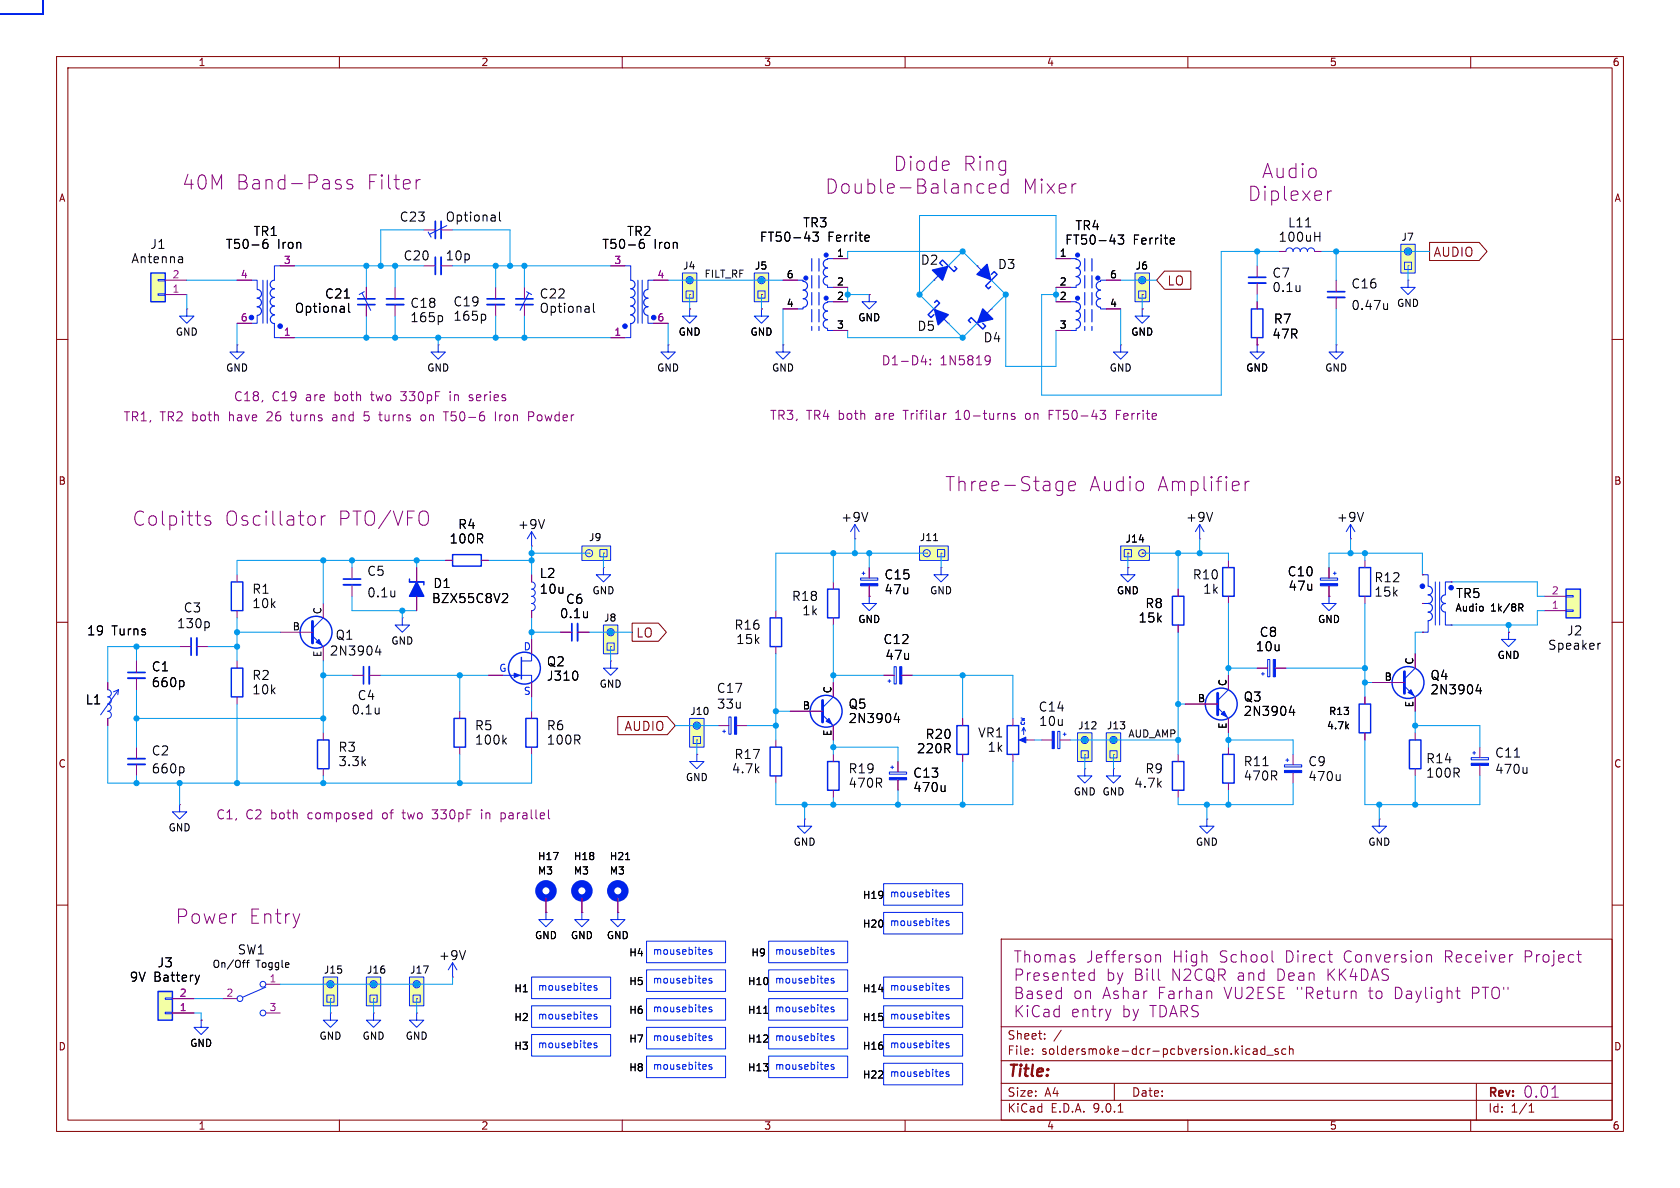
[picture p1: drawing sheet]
<svg xmlns="http://www.w3.org/2000/svg" width="297mm" height="210mm" viewBox="0 0 297 210" stroke-linecap="round" stroke-linejoin="round" font-family="sans-serif">
<defs><g id="words">
<g font-size="3.5" fill="#840084">
<text x="32.2" y="33.7">40M</text>
<text x="41.7" y="33.7">Band-Pass</text>
<text x="64.7" y="33.7">Filter</text>
<text x="145.8" y="34.5">Double-Balanced</text>
<text x="157.9" y="30.5">Diode</text>
<text x="170.2" y="30.5">Ring</text>
<text x="180.7" y="34.5">Mixer</text>
<text x="220.6" y="35.8">Diplexer</text>
<text x="223.1" y="31.7">Audio</text>
<text x="167.1" y="87.1">Three-Stage</text>
<text x="192.5" y="87.1">Audio</text>
<text x="204.5" y="87.1">Amplifier</text>
<text x="23.4" y="93.2">Colpitts</text>
<text x="39.6" y="93.2">Oscillator</text>
<text x="59.6" y="93.2">PTO/VFO</text>
<text x="31" y="163.5">Power</text>
<text x="43.9" y="163.5">Entry</text>
</g>
<g font-size="2.8" fill="#840084">
<text x="179.1" y="170.4">Thomas</text>
<text x="179.1" y="173.6">Presented</text>
<text x="191.9" y="170.4">Jefferson</text>
<text x="195.4" y="173.6">by</text>
<text x="200.3" y="173.6">Bill</text>
<text x="207" y="173.6">N2CQR and</text>
<text x="207.2" y="170.4">High</text>
<text x="215.4" y="170.4">School</text>
<text x="225.6" y="173.6">Dean</text>
<text x="227.1" y="170.4">Direct</text>
<text x="234.6" y="173.6">KK4DAS</text>
<text x="237.5" y="170.4">Conversion</text>
<text x="255.3" y="170.4">Receiver</text>
<text x="269.5" y="170.4">Project</text>
<text x="179.1" y="176.8">Based</text>
<text x="189.6" y="176.8">on</text>
<text x="194.8" y="176.8">Ashar</text>
<text x="204.6" y="176.8">Farhan</text>
<text x="216.3" y="176.8">VU2ESE &quot;Return</text>
<text x="242" y="176.8">to</text>
<text x="246.5" y="176.8">Daylight</text>
<text x="260.2" y="176.8">PTO&quot;</text>
<text x="179.1" y="180.1">KiCad</text>
<text x="189.2" y="180.1">entry</text>
<text x="198.2" y="180.1">by</text>
<text x="203.1" y="180.1">TDARS</text>
<text x="269.2" y="194.3">0.01</text>
</g>
<text font-size="2.8" fill="#840000" x="178" y="190.9">Title:</text>
<g font-size="2.2">
<text x="44.7" y="41.9">TR1</text>
<text x="70.6" y="39.4">C23</text>
<text x="78.7" y="39.4">Optional</text>
<text x="110.8" y="41.9">TR2</text>
<text x="141.9" y="40.4">TR3</text>
<text x="190" y="40.9">TR4</text>
<text x="227.6" y="40.4">L11</text>
<text x="23.1" y="46.7">Antenna</text>
<text x="26.5" y="44.2">J1</text>
<text x="39.8" y="44.2">T50-6</text>
<text x="49" y="44.2">Iron</text>
<text x="71.3" y="46.2">C20</text>
<text x="78.7" y="46.2">10p</text>
<text x="106.4" y="44.2">T50-6</text>
<text x="115.5" y="44.2">Iron</text>
<text x="134.2" y="42.9">FT50-43</text>
<text x="146.3" y="42.9">Ferrite</text>
<text x="162.7" y="47">D2</text>
<text x="176.3" y="47.8">D3</text>
<text x="188.2" y="43.4">FT50-43</text>
<text x="200.2" y="43.4">Ferrite</text>
<text x="226" y="42.9">100uH</text>
<text x="57.4" y="53">C21</text>
<text x="95.3" y="53">C22</text>
<text x="224.9" y="51.8">0.1u</text>
<text x="224.9" y="49.3">C7</text>
<text x="238.8" y="51.2">C16</text>
<text x="52" y="55.5">Optional</text>
<text x="72.5" y="54.6">C18</text>
<text x="72.5" y="57.2">165p</text>
<text x="80.1" y="54.4">C19</text>
<text x="80.1" y="56.9">165p</text>
<text x="95.3" y="55.5">Optional</text>
<text x="162.1" y="58.7">D5</text>
<text x="225.1" y="57.4">R7</text>
<text x="238.8" y="55">0.47u</text>
<text x="173.8" y="60.7">D4</text>
<text x="224.9" y="60.1">47R</text>
<text x="80.9" y="93.7">R4</text>
<text x="91.5" y="93.7">+9V</text>
<text x="148.6" y="92.5">+9V</text>
<text x="209.6" y="92.5">+9V</text>
<text x="236.3" y="92.5">+9V</text>
<text x="64.8" y="102">C5</text>
<text x="79.4" y="96.3">100R</text>
<text x="44.5" y="105.2">R1</text>
<text x="44.5" y="107.7">10k</text>
<text x="64.8" y="105.8">0.1u</text>
<text x="76.3" y="106.8">BZX55C8V2</text>
<text x="76.5" y="104.2">D1</text>
<text x="95.3" y="102.4">L2</text>
<text x="95.3" y="105.2">10u</text>
<text x="100" y="106.9">C6</text>
<text x="139.9" y="106.4">R18</text>
<text x="156.3" y="102.6">C15</text>
<text x="156.3" y="105.3">47u</text>
<text x="202.4" y="107.7">R8</text>
<text x="210.8" y="102.6">R10</text>
<text x="212.6" y="105.2">1k</text>
<text x="227.6" y="102.1">C10</text>
<text x="227.7" y="104.6">47u</text>
<text x="242.9" y="103.1">R12</text>
<text x="242.9" y="105.7">15k</text>
<text x="257.3" y="105.9">TR5</text>
<text x="15.3" y="112.5">19</text>
<text x="19.7" y="112.5">Turns</text>
<text x="31.2" y="111.3">130p</text>
<text x="32.4" y="108.5">C3</text>
<text x="59.3" y="113.3">Q1</text>
<text x="98.9" y="109.5">0.1u</text>
<text x="129.8" y="111.5">R16</text>
<text x="141.8" y="109">1k</text>
<text x="201.2" y="110.2">15k</text>
<text x="222.6" y="112.8">C8</text>
<text x="276.9" y="112.5">J2</text>
<text x="26.7" y="118.9">C1</text>
<text x="58.2" y="116.1">2N3904</text>
<text x="96.6" y="118">Q2</text>
<text x="130.1" y="114.1">15k</text>
<text x="156.1" y="114.1">C12</text>
<text x="156.4" y="116.9">47u</text>
<text x="221.9" y="115.3">10u</text>
<text x="273.6" y="115.1">Speaker</text>
<text x="15.1" y="124.7">L1</text>
<text x="26.7" y="121.7">660p</text>
<text x="44.5" y="120.4">R2</text>
<text x="44.5" y="122.9">10k</text>
<text x="63.1" y="124">C4</text>
<text x="96.6" y="120.5">J310</text>
<text x="126.6" y="122.7">C17</text>
<text x="126.7" y="125.5">33u</text>
<text x="149.9" y="125.5">Q5</text>
<text x="183.5" y="126">C14</text>
<text x="219.8" y="124.2">Q3</text>
<text x="252.8" y="120.4">Q4</text>
<text x="252.8" y="122.9">2N3904</text>
<text x="62.1" y="126.5">0.1u</text>
<text x="83.9" y="129.3">R5</text>
<text x="83.9" y="131.8">100k</text>
<text x="96.6" y="129.3">R6</text>
<text x="96.6" y="131.8">100R</text>
<text x="149.9" y="128">2N3904</text>
<text x="163.5" y="130.8">R20</text>
<text x="172.8" y="130.6">VR1</text>
<text x="183.6" y="128.5">10u</text>
<text x="219.8" y="126.8">2N3904</text>
<text x="26.7" y="133.7">C2</text>
<text x="26.7" y="136.9">660p</text>
<text x="59.8" y="135.6">3.3k</text>
<text x="59.8" y="133.1">R3</text>
<text x="129.3" y="136.9">4.7k</text>
<text x="129.8" y="134.4">R17</text>
<text x="149.9" y="136.9">R19</text>
<text x="161.4" y="137.7">C13</text>
<text x="162" y="133.4">220R</text>
<text x="174.5" y="133.1">1k</text>
<text x="202.4" y="136.9">R9</text>
<text x="219.8" y="135.6">R11</text>
<text x="231.2" y="135.6">C9</text>
<text x="252" y="135.1">R14</text>
<text x="252" y="137.7">100R</text>
<text x="264.2" y="134.1">C11</text>
<text x="264.2" y="137">470u</text>
<text x="149.9" y="139.5">470R</text>
<text x="161.4" y="140.2">470u</text>
<text x="200.4" y="139.5">4.7k</text>
<text x="219.8" y="138.2">470R</text>
<text x="231.2" y="138.3">470u</text>
<text x="22.9" y="173.7">9V Battery</text>
<text x="27.8" y="171.2">J3</text>
<text x="41.9" y="168.9">SW1</text>
<text x="77.5" y="169.9">+9V</text>
</g>
<g font-size="2.2" fill="#840000">
<text x="253.3" y="45.6">AUDIO</text>
<text x="206.3" y="50.7">LO</text>
<text x="112.4" y="112.9">LO</text>
<text x="110.4" y="129.4">AUDIO</text>
</g>
<g font-size="2.2" fill="#840084">
<text x="155.8" y="64.8">D1-D4:</text>
<text x="166.1" y="64.8">1N5819</text>
<text x="41.3" y="71.1">C18,</text>
<text x="48" y="71.1">C19</text>
<text x="54" y="71.1">are</text>
<text x="59.2" y="71.1">both</text>
<text x="65.8" y="71.1">two</text>
<text x="71.2" y="71.1">330pF</text>
<text x="80" y="71.1">in</text>
<text x="83.5" y="71.1">series</text>
<text x="21.8" y="74.7">TR1,</text>
<text x="28.2" y="74.7">TR2 both</text>
<text x="40.5" y="74.7">have</text>
<text x="47.4" y="74.7">26</text>
<text x="51.8" y="74.7">turns</text>
<text x="59.2" y="74.7">and</text>
<text x="64.9" y="74.7">5</text>
<text x="67.8" y="74.7">turns</text>
<text x="75.3" y="74.7">on</text>
<text x="79.5" y="74.7">T50-6</text>
<text x="88.6" y="74.7">Iron</text>
<text x="94.7" y="74.7">Powder</text>
<text x="136" y="74.4">TR3,</text>
<text x="142.5" y="74.4">TR4 both</text>
<text x="154.8" y="74.4">are</text>
<text x="160" y="74.4">Trifilar</text>
<text x="169.3" y="74.4">10-turns</text>
<text x="181.7" y="74.4">on</text>
<text x="186" y="74.4">FT50-43</text>
<text x="198" y="74.4">Ferrite</text>
<text x="38.1" y="145.1">C1,</text>
<text x="43.4" y="145.1">C2</text>
<text x="47.9" y="145.1">both</text>
<text x="54.5" y="145.1">composed</text>
<text x="67.8" y="145.1">of</text>
<text x="71.5" y="145.1">two</text>
<text x="76.9" y="145.1">330pF</text>
<text x="85.7" y="145.1">in</text>
<text x="89.2" y="145.1">parallel</text>
</g>
<g font-size="2.1" fill="#840000">
<text x="178" y="184">Sheet:</text>
<text x="178" y="186.7">File:</text>
<text x="184.1" y="186.7">soldersmoke-dcr-pcbversion.kicad_sch</text>
<text x="178" y="196.9">KiCad</text>
<text x="178" y="194.1">Size:</text>
<text x="184.7" y="194.1">A4</text>
<text x="185.7" y="196.9">E.D.A.</text>
<text x="193.3" y="196.9">9.0.1</text>
<text x="200" y="194.1">Date:</text>
<text x="263" y="194.3">Rev:</text>
<text x="263" y="196.9">Id:</text>
<text x="267.1" y="196.9">1/1</text>
</g>
<g font-size="1.8" fill="#840000">
<text x="35" y="11.9">1</text>
<text x="85" y="11.9">2</text>
<text x="135" y="11.9">3</text>
<text x="185" y="11.9">4</text>
<text x="235" y="11.9">5</text>
<text x="285" y="11.9">6</text>
<text x="10.3" y="35.9">A</text>
<text x="285.3" y="35.9">A</text>
<text x="10.3" y="85.9">B</text>
<text x="285.3" y="85.9">B</text>
<text x="10.3" y="135.9">C</text>
<text x="285.3" y="135.9">C</text>
<text x="10.3" y="185.9">D</text>
<text x="285.3" y="185.9">D</text>
<text x="35" y="199.9">1</text>
<text x="85" y="199.9">2</text>
<text x="135" y="199.9">3</text>
<text x="185" y="199.9">4</text>
<text x="235" y="199.9">5</text>
<text x="285" y="199.9">6</text>
</g>
<g font-size="1.8" fill="#c200c2">
<text x="50.1" y="46.7">3</text>
<text x="108.5" y="46.7">3</text>
<text x="30.4" y="51.8">1</text>
<text x="30.4" y="49.3">2</text>
<text x="42.5" y="49.3">4</text>
<text x="116.1" y="49.3">4</text>
<text x="42.5" y="56.9">6</text>
<text x="50.1" y="59.4">1</text>
<text x="108.5" y="59.4">1</text>
<text x="116.1" y="56.9">6</text>
<text x="274.2" y="107.7">1</text>
<text x="274.2" y="105.2">2</text>
<text x="47.6" y="173.7">1</text>
<text x="31.7" y="178.8">1</text>
<text x="31.7" y="176.3">2</text>
<text x="39.9" y="176.3">2</text>
<text x="47.6" y="178.8">3</text>
</g>
<g font-size="1.8">
<text x="120.7" y="47.9">J4</text>
<text x="133.4" y="47.9">J5</text>
<text x="147.9" y="45.5">1</text>
<text x="187.3" y="45.5">1</text>
<text x="200.7" y="47.9">J6</text>
<text x="247.7" y="42.8">J7</text>
<text x="139" y="49.3">6</text>
<text x="147.9" y="50.5">2</text>
<text x="147.9" y="53.1">2</text>
<text x="187.3" y="50.5">2</text>
<text x="187.3" y="53.1">2</text>
<text x="196.1" y="49.3">6</text>
<text x="31" y="59.5">GND</text>
<text x="119.9" y="59.5">GND</text>
<text x="132.6" y="59.5">GND</text>
<text x="139" y="54.4">4</text>
<text x="147.9" y="58.2">3</text>
<text x="151.6" y="57">GND</text>
<text x="187.3" y="58.2">3</text>
<text x="196.1" y="54.4">4</text>
<text x="199.9" y="59.5">GND</text>
<text x="246.9" y="54.5">GND</text>
<text x="39.9" y="65.9">GND</text>
<text x="75.4" y="65.9">GND</text>
<text x="116.1" y="65.9">GND</text>
<text x="136.4" y="65.9">GND</text>
<text x="196.1" y="65.9">GND</text>
<text x="220.2" y="65.9">GND</text>
<text x="234.2" y="65.9">GND</text>
<text x="104" y="95.9">J9</text>
<text x="162.5" y="95.9">J11</text>
<text x="198.9" y="96.1">J14</text>
<text x="104.6" y="105.3">GND</text>
<text x="164.3" y="105.3">GND</text>
<text x="197.4" y="105.3">GND</text>
<text x="51.7" y="111.5">B</text>
<text x="56.9" y="108.7" transform="rotate(-90 56.9 108.7)">C</text>
<text x="106.7" y="110.1">J8</text>
<text x="151.6" y="110.3">GND</text>
<text x="232.9" y="110.3">GND</text>
<text x="257.2" y="108.3">Audio</text>
<text x="263.5" y="108.3">1k/8R</text>
<text x="56.9" y="116.2" transform="rotate(-90 56.9 116.2)">E</text>
<text x="69.1" y="114.1">GND</text>
<text x="249.9" y="117.6" transform="rotate(-90 249.9 117.6)">C</text>
<text x="264.7" y="116.7">GND</text>
<text x="105.9" y="121.8">GND</text>
<text x="141.8" y="125.5">B</text>
<text x="147.1" y="122.7" transform="rotate(-90 147.1 122.7)">C</text>
<text x="211.7" y="124.2">B</text>
<text x="216.9" y="121.4" transform="rotate(-90 216.9 121.4)">C</text>
<text x="244.7" y="120.4">B</text>
<text x="249.9" y="125.1" transform="rotate(-90 249.9 125.1)">E</text>
<text x="121.9" y="126.6">J10</text>
<text x="147.1" y="130.2" transform="rotate(-90 147.1 130.2)">E</text>
<text x="190.5" y="129.1">J12</text>
<text x="195.6" y="129.1">J13</text>
<text x="216.9" y="128.9" transform="rotate(-90 216.9 128.9)">E</text>
<text x="234.5" y="129.1">4.7k</text>
<text x="234.9" y="126.6">R13</text>
<text x="121.2" y="138.3">GND</text>
<text x="189.7" y="140.8">GND GND</text>
<text x="29.7" y="147.2">GND</text>
<text x="140.2" y="149.7">GND</text>
<text x="211.3" y="149.7">GND</text>
<text x="241.8" y="149.7">GND</text>
<text x="95" y="152.2">H17</text>
<text x="95" y="154.8">M3</text>
<text x="101.4" y="152.2">H18</text>
<text x="101.4" y="154.8">M3</text>
<text x="107.7" y="152.2">H21</text>
<text x="107.7" y="154.8">M3</text>
<text x="152.5" y="159.1">H19</text>
<text x="94.5" y="166.2">GND</text>
<text x="100.8" y="166.2">GND</text>
<text x="107.2" y="166.2">GND</text>
<text x="152.5" y="164.2">H20</text>
<text x="37.5" y="171.3">On/Off</text>
<text x="45.2" y="171.3">Toggle</text>
<text x="57.2" y="172.3">J15</text>
<text x="64.8" y="172.3">J16</text>
<text x="72.4" y="172.3">J17</text>
<text x="111.2" y="169.3">H4</text>
<text x="132.7" y="169.3">H9</text>
<text x="90.8" y="175.6">H1</text>
<text x="111.2" y="174.3">H5</text>
<text x="111.2" y="179.4">H6</text>
<text x="132.1" y="174.3">H10</text>
<text x="132.1" y="179.4">H11</text>
<text x="152.5" y="175.6">H14</text>
<text x="33.5" y="185.3">GND</text>
<text x="56.4" y="184">GND</text>
<text x="64" y="184">GND</text>
<text x="71.6" y="184">GND</text>
<text x="90.8" y="185.8">H3</text>
<text x="90.8" y="180.7">H2</text>
<text x="111.2" y="184.5">H7</text>
<text x="132.1" y="184.5">H12</text>
<text x="152.5" y="185.8">H16</text>
<text x="152.5" y="180.7">H15</text>
<text x="111.2" y="189.6">H8</text>
<text x="132.1" y="189.6">H13</text>
<text x="152.5" y="190.9">H22</text>
</g>
<g font-size="1.8" fill="#0f0f0f">
<text x="124.5" y="49.2">FILT_RF</text>
<text x="199.4" y="130.5">AUD_AMP</text>
</g>
<g font-size="1.8" fill="#0023eb">
<text x="88.2" y="119">G</text>
<text x="92.5" y="115.2">D</text>
<text x="92.5" y="123">S</text>
<text x="157.2" y="159">mousebites</text>
<text x="157.2" y="164">mousebites</text>
<text x="115.3" y="169.1">mousebites</text>
<text x="136.9" y="169.1">mousebites</text>
<text x="95" y="175.5">mousebites</text>
<text x="115.3" y="174.2">mousebites</text>
<text x="115.3" y="179.3">mousebites</text>
<text x="136.9" y="174.2">mousebites</text>
<text x="136.9" y="179.3">mousebites</text>
<text x="157.2" y="175.5">mousebites</text>
<text x="95" y="185.6">mousebites</text>
<text x="95" y="180.5">mousebites</text>
<text x="115.3" y="184.4">mousebites</text>
<text x="136.9" y="184.4">mousebites</text>
<text x="157.2" y="185.6">mousebites</text>
<text x="157.2" y="180.5">mousebites</text>
<text x="115.3" y="189.4">mousebites</text>
<text x="136.9" y="189.4">mousebites</text>
<text x="157.2" y="190.7">mousebites</text>
</g>
<text font-size=".9" fill="#0023eb" x="181.4" y="128.4" transform="rotate(-90 181.4 128.4)">CW</text>
</g></defs>
<g fill="none" stroke="#840000" stroke-width=".18">
<path d="M10 10h277v190h-277zM12 12h273v186h-273zM60 10v2M110 10v2M160 10v2M210 10v2M260 10v2M10 60h2M285 60h2M10 110h2M285 110h2M10 160h2"/>
<path d="M177 166h108v32h-108zM285 160h2M60 198v2M110 198v2M160 198v2M177 194.5h108M177 191.5h108M177 187.5h108M177 181.5h108M182.5 186.3v.1M182.5 185.5v.1M184.7 183.6v.1"/>
<path d="M184.7 182.8v.1M187.6 182.1l-1.3 2M197 191.5v3M197.7 196.6h.8M210 198v2M220.5 185.4l.5 .1M221 186.3l-.5 .1M221.6 185.5h.6v.9M222.2 185.8h-.5a.29 .29 0 0 0-.2 .3 .29 .29 0 0 0 .2 .3l.5-.1M223.6 185.5l-.4-.1-.3 .3v.4l.1 .2h.6M223.6 184.9v1.5M224 186.5h1.1"/>
<path d="M226 185.5l-.4-.1-.2 .2 .1 .2 .5 .2v.3h-.6M227.3 185.5l-.4-.1-.3 .3v.4l.1 .2h.6M228 185.5l.2-.1 .3 .1 .1 .9M228 184.9v1.5M260 198v2M261 191.5v6.5M270.3 196.6h.9M270.3 195.5l.4-.4v1.5"/>
</g>
<path d="M215.3 122.6v3.8" fill="none" stroke="#0023eb" stroke-width=".51"/>
<g fill="none" stroke="#0023eb" stroke-width=".18">
<path d="M44.4 49.5h1.1v1.6M45.5 55.9v1.3h-1.1M46.5 49.5v7.7M47.2 49.5v7.7M48.5 57.2v2.5h1M49.5 47h-1v2.5M64 51.8l1.5 3.1M64.4 51.6l-.9 .5M152.1 102.2h3.1v.4h-3.1zM152.4 101.3h.5M152.7 101.1v.5M153.7 105.4v1.3h1.2l-1.2 1.3-1.3-1.3h1.3"/>
<path d="M158.1 117.9h.3v3h-.3zM166.4 100.3v1.3h1.2l-1.2 1.3-1.3-1.3h1.3M223 119.1h.5M223.3 118.9v.5M224.1 116.6h.4v3h-.4zM157 120.4h.5M157.2 120.1v.6M215.3 125.1l1.9 1.9M217.2 121.9l-1.9 1.9M227.1 135.2h3v.4h-3zM227.3 134.4h.5M227.6 134.1v.5"/>
<path d="M213.4 144.8v1.3h1.2l-1.2 1.2-1.3-1.2h1.3M243.8 144.8v1.3h1.3l-1.3 1.2-1.2-1.2h1.2"/>
</g>
<g fill="none" stroke="#0023eb" stroke-width=".25">
<path d="M240.3 124.5h2v5h-2z"/>
<circle cx="215.9" cy="124.5" r="2.82"/>
</g>
<g fill="#0023eb" stroke="#0023eb" stroke-width=".18">
<path d="M215.9 126.2l.5-.5 .5 1z"/>
<path d="M225.1 116.6h.4v3h-.4z"/>
<path d="M152.1 103.2h3.1v.4h-3.1z"/>
<path d="M227.1 136.2h3v.4h-3z"/>
<path d="M159.1 117.9h.3v3h-.3z"/>
<circle cx="44.4" cy="56.1" r=".4"/>
<circle cx="49.5" cy="57.7" r=".4"/>
</g>
<g fill="none" stroke="#840084" stroke-width=".18">
<path d="M41.9 57.2h2.5M41.9 49.5h2.5M49.5 59.7h2.6M49.5 47h2.6M64.8 50.8v2M64.8 53.8v2.1M153.7 105.4h.1M153.7 100.3v1.9M153.7 103.6v1.8M156.2 119.4h1.9M159.4 119.4h1.9M166.4 100.3h.1"/>
<path d="M217.2 119.4v2.5M222.2 118.1h1.9M225.5 118.1h1.8M209.5 124.5h5.8M217.2 127v2.5M228.6 133.4v1.8M228.6 136.6v1.8M241.3 123.2v1.3M241.3 129.5v1.3M213.4 144.8h.1M243.8 144.8h.1"/>
</g>
<path d="M46.5 42.7v1.1l.3 .1 .5-.1 .1-.6-.2-.2-.4-.1-.3 .3M61.6 53.6v1.4l.3 .2M228.3 124.8l-.4 1.1h1M228.7 125.4v1.1M236.9 136.9v1.1M236.9 137.8l-.2 .2" fill="none" stroke="#000" stroke-width=".18"/>
<path d="M45.5 51.2a.77 .77 0 0 1 .7 .7 .77 .77 0 0 1-.7 .8 .76 .76 0 0 1 .7 .8 .76 .76 0 0 1-.7 .7 .76 .76 0 0 1 .7 .8 .76 .76 0 0 1-.7 .8M48.5 49.5a.76 .76 0 0 0-.7 .8 .76 .76 0 0 0 .7 .8 .76 .76 0 0 0-.7 .7 .76 .76 0 0 0 .7 .8 .76 .76 0 0 0-.7 .7 .76 .76 0 0 0 .7 .8 .76 .76 0 0 0-.7 .8 .76 .76 0 0 0 .7 .7M48.5 55.7a.76 .76 0 0 0-.7 .8 .76 .76 0 0 0 .7 .7" fill="none" stroke="#0023eb" stroke-width=".2"/>
<path d="M63.2 52.8h3.1M63.2 53.8h3.1" fill="none" stroke="#0023eb" stroke-width=".3"/>
<path d="M162.6 96.5h5v2.6h-5z" fill="#f3ffa5"/>
<g fill="none" stroke="#0023eb" stroke-width=".18">
<path d="M162.6 96.5h5v2.6h-5zM165.7 97.2h1.3v1.2h-1.3zM127.8 129.3h.5M128 129v.5M128.9 126.7h.3v3.1h-.3z"/>
<circle cx="163.8" cy="97.8" r=".63"/>
</g>
<path d="M163.8 97.8h.1M166.4 97.8h.1M137.2 108v1.2M137.2 114.3v1.3M127 128.3h1.9M130.2 128.3h1.9M137.2 130.8v1.3M137.2 137.2v1.2M217.2 132.1v1.3M217.2 138.4v1.3" fill="none" stroke="#840084" stroke-width=".18"/>
<path d="M165 95.6h.8" fill="none" stroke="#000" stroke-width=".18"/>
<path d="M136.1 109.2h2.1v5.1h-2.1zM136.1 132.1h2.1v5.1h-2.1zM216.2 133.4h2v5h-2z" fill="none" stroke="#0023eb" stroke-width=".25"/>
<path d="M129.8 126.7h.4v3.1h-.4z" fill="#0023eb" stroke="#0023eb" stroke-width=".18"/>
<path d="M121.9 127h2.6v5.1h-2.6z" fill="#f3ffa5"/>
<g fill="none" stroke="#0023eb" stroke-width=".18">
<path d="M7.6 -.1v2.6h-7.7M172.7 47l1.3 1.3M151.1 92.7l-.7 1.3M151.1 92.7l.8 1.3M151.1 92.7v2.6M212.1 92.7l-.8 1.3M212.1 92.7l.8 1.3M212.1 92.7v2.6M238.8 92.7l-.8 1.3M238.8 92.7l.7 1.3M238.8 92.7v2.6M121.9 127h2.6v5.1h-2.6z"/>
<path d="M122.6 130.2h1.2v1.2h-1.2zM142.2 144.8v1.3h1.3l-1.3 1.2-1.2-1.2h1.2M114.3 171.5h14v3.8h-14zM125.8 173l-.3-.1-.2 .2 .1 .2 .4 .1v.3h-.5M135.9 171.5h14v3.8h-14zM147.4 173l-.3-.1-.2 .2 .1 .2 .4 .1v.3h-.5M135.9 181.6h14v3.8h-14zM147.4 183.2l-.3-.1-.2 .2 .1 .2 .4 .1v.3h-.5"/>
<circle cx="123.2" cy="128.3" r=".63"/>
</g>
<path d="M172.7 47h.1M175.3 49.5h.1M151.1 95.3h.1M212.1 95.3h.1M217.2 99.1v1.2M238.8 95.3h.1M147.3 102.9v1.2M147.3 109.2v1.3M217.2 105.4v1.3M123.2 128.3h.1M123.2 130.8h.1M142.2 144.8h.1" fill="none" stroke="#840084" stroke-width=".18"/>
<path d="M153.4 90.6l-.5 1.6M214.4 90.6l-.6 1.6M241 90.6l-.5 1.6" fill="none" stroke="#000" stroke-width=".18"/>
<path d="M175.3 48.5l.5-.5 .5 .5-2.1 2 .6 .6 .3-.4M146.3 104.1h2v5.1h-2zM216.2 100.3h2v5.1h-2z" fill="none" stroke="#0023eb" stroke-width=".25"/>
<path d="M172.7 48.5l1.8-1.8 .6 2.7z" fill="#0023eb" stroke="#0023eb" stroke-width=".25"/>
<path d="M247.6 43.2h2.6v5.1h-2.6z" fill="#f3ffa5"/>
<g fill="none" stroke="#0023eb" stroke-width=".18">
<path d="M7.6 -.1v2.6h-7.7M175.3 54.6l-1.3 1.3M201.9 54.6v1.3h1.3l-1.3 1.3-1.2-1.3h1.2M247.6 43.2h2.6v5.1h-2.6zM248.3 46.4h1.3v1.2h-1.3zM198.1 61v1.2h1.3l-1.3 1.3-1.3-1.3h1.3M222.2 61v1.2h1.3l-1.3 1.3-1.2-1.3h1.2M236.2 61v1.2h1.3l-1.3 1.3-1.3-1.3h1.3M114.3 166.4h14v3.8h-14zM114.3 176.5h14v3.8h-14zM125.8 167.9h-.3l-.2 .1 .1 .2 .4 .1v.3h-.5M125.8 178.1l-.3-.1-.2 .2 .1 .2 .4 .1v.3h-.5"/>
<path d="M135.9 176.5h14v3.8h-14zM135.9 166.4h14v3.8h-14zM147.4 167.9h-.3l-.2 .1 .1 .2 .4 .1v.3h-.5M147.4 178.1l-.3-.1-.2 .2 .1 .2 .4 .1v.3h-.5M156.2 177.8h14v3.8h-14zM167.7 179.4l-.3-.1-.2 .2 .1 .2 .4 .1v.3h-.5M114.3 181.6h14v3.8h-14zM125.8 183.2l-.3-.1-.2 .2 .1 .2 .4 .1v.3h-.5M156.2 182.9h14v3.8h-14zM167.7 184.4h-.3l-.2 .2 .1 .1 .4 .2v.3h-.5"/>
<circle cx="248.9" cy="44.4" r=".63"/>
</g>
<path d="M172.7 57.2h.1M175.3 54.6h.1M201.9 54.6h.1M222.2 47v2M222.2 50v2.1M222.2 53.3v1.3M222.2 59.7v1.3M248.9 44.5h.1M248.9 47h.1M198.1 61h.1M222.2 61h.1M236.2 61h.1" fill="none" stroke="#840084" stroke-width=".18"/>
<path d="M173.7 54.6l1.8 1.8-2.7 .6z" fill="#0023eb" stroke="#0023eb" stroke-width=".25"/>
<path d="M171.6 57l-.4-.4 .5-.5 2 2.1 .5-.5-.5-.5M221.2 54.6h2.1v5.1h-2.1z" fill="none" stroke="#0023eb" stroke-width=".25"/>
<path d="M220.7 49h3.1" fill="none" stroke="#0023eb" stroke-width=".3"/>
<path d="M220.7 50h3.1" fill="none" stroke="#0023eb" stroke-width=".33"/>
<path d="M135 179.1h.7" fill="none" stroke="#000" stroke-width=".18"/>
<path d="M200.7 48.3h2.5v5h-2.5z" fill="#f3ffa5"/>
<g fill="none" stroke="#0023eb" stroke-width=".18">
<path d="M7.6 -.1v2.6h-7.7M189.2 45.7h1v.1M189.2 50.8h1M189.2 53.3h1v.2M189.2 58.4h1M194.6 54.3v.3h1M195.6 49.5h-1v.3M200.7 48.3h2.5v5h-2.5zM201.3 51.4h1.3v1.3h-1.3zM227.3 44.5a.64 .64 0 0 1 .7-.7 .64 .64 0 0 1 .6 .7 .64 .64 0 0 1 .6-.7 .64 .64 0 0 1 .7 .7 .64 .64 0 0 1 .6-.7 .64 .64 0 0 1 .6 .7 .64 .64 0 0 1 .7-.7 .64 .64 0 0 1 .6 .7M248.9 49.5v1.3h1.3l-1.3 1.3-1.3-1.3h1.3M145.4 126.4l1.9 1.9"/>
<path d="M147.3 123.2l-1.9 1.9M157.2 136.5h3.1v.4h-3.1zM157.5 135.6h.5M157.7 135.4v.5M156.2 156.2h14v3.8h-14zM167.7 157.8l-.3-.1-.2 .2 .1 .2 .4 .1v.3h-.5M47 174.5l-4.1 1.8M73.7 179.1v1.2h1.2l-1.2 1.3-1.3-1.3h1.3M156.2 172.7h14v3.8h-14zM156.2 161.3h14v3.8h-14zM167.7 174.3l-.3-.1-.2 .2 .1 .2 .4 .1v.3h-.5M167.7 162.8h-.3l-.2 .2 .1 .1 .4 .2v.3h-.5"/>
<path d="M35.6 180.3v1.3h1.2l-1.2 1.3-1.3-1.3h1.3"/>
<circle cx="201.9" cy="49.5" r=".63"/>
<circle cx="42.4" cy="176.5" r=".51"/>
<circle cx="46.5" cy="174" r=".51"/>
<circle cx="46.5" cy="179.1" r=".51"/>
</g>
<g fill="none" stroke="#840084" stroke-width=".18">
<path d="M186.7 45.7h2.5M186.7 50.8h2.5M186.7 53.3h2.5M186.7 58.4h2.5M195.6 49.5h2.5M195.6 54.6h2.5M201.9 49.5h.1M201.9 52.1h.1M226.1 44.5h1.2M232.4 44.5h1.3M236.2 49.5v2.1M236.2 52.6v2"/>
<path d="M248.9 49.5h.1M241.3 99.1v1.2M241.3 105.4v1.3M139.7 125.7h5.7M147.3 120.7v2.5M147.3 128.3v2.5M147.3 133.4v1.2M147.3 139.7v1.3M158.7 134.6v1.9M158.7 137.8v1.9M39.4 176.5h2.5M47 174h2.5"/>
<path d="M47 179.1h2.5M73.7 179.1h.1M35.6 180.3h.1"/>
</g>
<path d="M190.2 45.9a.77 .77 0 0 1 .8 .7 .77 .77 0 0 1-.8 .8M190.2 47.4a.76 .76 0 0 1 .8 .7 .76 .76 0 0 1-.8 .8 .77 .77 0 0 1 .8 .8 .77 .77 0 0 1-.8 .7M190.2 53.5a.76 .76 0 0 1 .8 .7 .76 .76 0 0 1-.8 .8 .76 .76 0 0 1 .8 .8 .76 .76 0 0 1-.8 .7 .77 .77 0 0 1 .8 .8 .77 .77 0 0 1-.8 .7M194.6 49.7a.77 .77 0 0 0-.8 .8 .77 .77 0 0 0 .8 .8 .76 .76 0 0 0-.8 .7 .76 .76 0 0 0 .8 .8 .76 .76 0 0 0-.8 .8 .76 .76 0 0 0 .8 .7" fill="none" stroke="#0023eb" stroke-width=".2"/>
<g fill="#0023eb" stroke="#0023eb" stroke-width=".18">
<path d="M190.2 50.5v.3z"/>
<path d="M190.2 58.2v.2z"/>
<path d="M146 127.5l.6-.5 .5 1z"/>
<path d="M157.2 137.5h3.1v.3h-3.1z"/>
<circle cx="190.5" cy="45.1" r=".36"/>
<circle cx="190.5" cy="52.7" r=".36"/>
<circle cx="194.1" cy="49.1" r=".36"/>
</g>
<path d="M191.8 45.7v12.7M193 45.7v12.7" fill="none" stroke="#0023eb" stroke-width=".2" stroke-dasharray="2.2 .8"/>
<g fill="none" stroke="#000" stroke-width=".18">
<path d="M197.7 41.6h1l-.6 .6 .5 .1v.7l-.3 .2h-.4l-.2-.2M207.1 42.1l.5 .1v.3l-.7 .1M207.6 43.1l-.5 .1M230.8 40.1h.9M232.4 41.8h.9M233.3 41v1.6M245.3 53.6v1.1M245.3 54.6l-.5 .1M158.5 126.1l-.4 1.1h1M158.8 126.7v1M167.1 138.9v1M167.1 139.8l-.3 .1"/>
<path d="M42.8 170.2h.5M43.2 169.7h.1M43.6 170.2h.5M44.1 169.7l-.3 .2v1.1"/>
</g>
<path d="M234.7 51.6h3" fill="none" stroke="#0023eb" stroke-width=".3"/>
<path d="M234.7 52.6h3" fill="none" stroke="#0023eb" stroke-width=".33"/>
<path d="M145.4 123.8v3.8" fill="none" stroke="#0023eb" stroke-width=".51"/>
<g fill="none" stroke="#0023eb" stroke-width=".25">
<path d="M240.3 100.3h2v5.1h-2zM146.3 134.6h2v5.1h-2z"/>
<circle cx="146" cy="125.7" r="2.82"/>
</g>
<path d="M27.9 175.3h2.6v5h-2.6z" fill="#f3ffa5"/>
<g fill="none" stroke="#0023eb" stroke-width=".25">
<path d="M27.9 175.3h2.6v5h-2.6z"/>
<circle cx="248.9" cy="120.6" r="2.82"/>
</g>
<g fill="none" stroke="#0023eb" stroke-width=".18">
<path d="M7.6 -.1v2.6h-7.7M93.1 51.6l.9 .5M93.5 51.8l-1.6 3.1M110.5 47h1v2.5M111.5 57.2v2.5h-1M112.8 49.5v7.7M113.5 49.5v7.7M114.6 55.9v1.3h1M115.6 49.5h-1v1.6M77.5 61v1.2h1.2l-1.2 1.3-1.3-1.3h1.3M118.1 61v1.2h1.3l-1.3 1.3-1.3-1.3h1.3M250.2 118.1l-1.9 1.9"/>
<path d="M251.5 101.6h1v2M251.5 106.7h1.2M252.5 109.8v2h-1M253.7 102.9v7.6M254.5 102.9v7.6M255.5 108.2v2.3h1M256.5 102.9h-1v2.2M266.7 111.8v1.2h1.3l-1.3 1.3-1.3-1.3h1.3M248.3 121.3l1.9 1.9M29.2 178.9h1.3v.3h-1.3zM29.2 176.4h1.3v.3h-1.3zM80 170.2l-.8 1.3"/>
<path d="M80 170.2l.8 1.3M80 170.2v2.5M94 172.7h13.9v3.8h-13.9zM94 177.8h13.9v3.8h-13.9zM105.5 174.3l-.3-.1-.2 .2 .1 .2 .4 .1v.3h-.5M105.5 179.4l-.3-.1-.2 .2 .1 .2 .4 .1v.3h-.5M94 182.9h13.9v3.8h-13.9zM105.5 184.4h-.3l-.2 .2 .1 .1 .4 .2v.3h-.5"/>
</g>
<g fill="none" stroke="#840084" stroke-width=".18">
<path d="M69.8 50.8v2M69.8 53.8v2.1M87.6 50.8v2M87.6 53.8v2.1M92.7 50.8v2M92.7 53.8v2.1M107.9 59.7h2.6M107.9 47h2.6M115.6 57.2h2.5M115.6 49.5h2.5M77.5 61h.1M118.1 61h.1"/>
<path d="M250.2 115.6v2.5M251.5 101.6h.1M251.5 106.7h.1M251.5 111.8h.1M256.5 102.9h.1M256.5 110.5h.1M266.7 111.8h.1M242.6 120.7h5.7M250.2 123.2v2.5M30.5 179.1h3.8M30.5 176.5h3.8M80 172.7h.1"/>
</g>
<path d="M78.1 55.9l.1 .2v.5l-.1 .2M85.7 55.6l.2 .3v.4l-.2 .2M104.9 53.6v1.4l.2 .2M113.1 42.7v1.1l.2 .1 .6-.1v-.6l-.1-.2-.5-.1-.3 .3M268.5 106.8h.5l.2 .2-.1 .4h-.6M268.8 107.4l.4 .6M261.3 121l-.4 1.1h1M261.7 121.6v1.1M35.3 172.4l-.4 1.1M82.3 168l-.5 1.6" fill="none" stroke="#000" stroke-width=".18"/>
<path d="M68.3 52.8h3.1M86.1 52.8h3.1M91.2 52.8h3M91.2 53.8h3" fill="none" stroke="#0023eb" stroke-width=".3"/>
<path d="M68.3 53.8h3.1M86.1 53.8h3.1" fill="none" stroke="#0023eb" stroke-width=".33"/>
<path d="M248.3 118.7v3.9" fill="none" stroke="#0023eb" stroke-width=".51"/>
<g fill="#0023eb" stroke="#0023eb" stroke-width=".18">
<path d="M248.9 122.4l.5-.5 .5 1z"/>
<circle cx="115.6" cy="56.1" r=".4"/>
<circle cx="110.5" cy="57.7" r=".4"/>
<circle cx="256.5" cy="103.9" r=".4"/>
<circle cx="251.5" cy="103.6" r=".4"/>
</g>
<path d="M111.5 55.7a.76 .76 0 0 1 .7 .8 .76 .76 0 0 1-.7 .7M111.5 49.5a.76 .76 0 0 1 .8 .8 .76 .76 0 0 1-.8 .8 .76 .76 0 0 1 .8 .7 .76 .76 0 0 1-.8 .8 .76 .76 0 0 1 .8 .7 .76 .76 0 0 1-.8 .8 .76 .76 0 0 1 .8 .8 .76 .76 0 0 1-.8 .7M114.6 51.2a.77 .77 0 0 0-.8 .7 .77 .77 0 0 0 .8 .8 .76 .76 0 0 0-.8 .8 .76 .76 0 0 0 .8 .7 .76 .76 0 0 0-.8 .8 .76 .76 0 0 0 .8 .8M252.5 103.6a.77 .77 0 0 1 .7 .8 .77 .77 0 0 1-.7 .8 .76 .76 0 0 1 .7 .7 .76 .76 0 0 1-.7 .8 .76 .76 0 0 1 .7 .7 .76 .76 0 0 1-.7 .8 .76 .76 0 0 1 .7 .8 .76 .76 0 0 1-.7 .7M255.5 105.2a.76 .76 0 0 0-.7 .7 .76 .76 0 0 0 .7 .8 .76 .76 0 0 0-.7 .7 .76 .76 0 0 0 .7 .8" fill="none" stroke="#0023eb" stroke-width=".2"/>
<path d="M57.1 172.7h2.6v5.1h-2.6z" fill="#f3ffa5"/>
<g fill="none" stroke="#0023eb" stroke-width=".18">
<path d="M79 39.9l-3.1 1.5M75.7 41l.5 .9M123.2 133.4v1.2h1.3l-1.3 1.3-1.3-1.3h1.3M260.1 133.9h3v.4h-3zM260.3 133.1h.6M260.6 132.8v.6M57.1 172.7h2.6v5.1h-2.6zM57.8 175.9h1.3v1.3h-1.3zM58.4 179.1v1.2h1.3l-1.3 1.3-1.3-1.3h1.3"/>
<circle cx="58.4" cy="174" r=".63"/>
</g>
<path d="M74.9 40.6h2.1M74.9 47h2.1M78 40.6h2M78 47h2M123.2 133.4h.1M250.2 129.5v1.3M250.2 135.9v1.3M261.6 132.1v1.8M261.6 135.3v1.9M58.4 174h.1M58.4 176.5h.1M58.4 179.1h.1" fill="none" stroke="#840084" stroke-width=".18"/>
<path d="M249.2 130.8h2v5.1h-2z" fill="none" stroke="#0023eb" stroke-width=".25"/>
<path d="M260.1 134.9h3v.4h-3z" fill="#0023eb" stroke="#0023eb" stroke-width=".18"/>
<path d="M88.3 37.5v1.4l.2 .2M269.9 135.6v1.1M269.9 136.6l-.2 .1" fill="none" stroke="#000" stroke-width=".18"/>
<path d="M77 39.1v3.1M78 39.1v3.1M77 45.5v3" fill="none" stroke="#0023eb" stroke-width=".3"/>
<path d="M78 45.5v3" fill="none" stroke="#0023eb" stroke-width=".33"/>
<path d="M276.9 104.1h2.5v5.1h-2.5z" fill="#f3ffa5"/>
<path d="M276.9 104.1h2.5v5.1h-2.5z" fill="none" stroke="#0023eb" stroke-width=".25"/>
<path d="M276.9 107.8h1.2v.3h-1.2zM276.9 105.3h1.2v.2h-1.2z" fill="none" stroke="#0023eb" stroke-width=".18"/>
<path d="M273 108h3.9M273 105.4h3.9" fill="none" stroke="#840084" stroke-width=".18"/>
<path d="M283 113.7l-.3 .1" fill="none" stroke="#000" stroke-width=".18"/>
<path d="M72.4 172.7h2.5v5.1h-2.5z" fill="#f3ffa5"/>
<g fill="none" stroke="#0023eb" stroke-width=".18">
<path d="M66 179.1v1.2h1.3l-1.3 1.3-1.2-1.3h1.2M72.4 172.7h2.5v5.1h-2.5zM73 175.9h1.3v1.3h-1.3z"/>
<circle cx="73.7" cy="174" r=".63"/>
</g>
<path d="M66 179.1h.1M73.7 174h.1M73.7 176.5h.1" fill="none" stroke="#840084" stroke-width=".18"/>
<path d="M64.8 172.7h2.5v5.1h-2.5z" fill="#f3ffa5"/>
<g fill="none" stroke="#0023eb" stroke-width=".18">
<path d="M7.6 -.1v2.6h-7.7M121.9 54.6v1.3h1.3l-1.3 1.3-1.3-1.3h1.3M134.6 54.6v1.3h1.3l-1.3 1.3-1.3-1.3h1.3M138.4 61v1.2h1.3l-1.3 1.3-1.2-1.3h1.2M94 94l-.8 1.3M94 94l.7 1.3M94 94v2.5M55.2 112.4l1.9 1.9M57.1 109.2l-1.9 1.9M19 121.9a.64 .64 0 0 1 .7 .7 .64 .64 0 0 1-.7 .6 .64 .64 0 0 1 .7 .6 .64 .64 0 0 1-.7 .7 .64 .64 0 0 1 .7 .6 .64 .64 0 0 1-.7 .6 .64 .64 0 0 1 .7 .7 .64 .64 0 0 1-.7 .6M21 121.9l-3.2 4.5M21 121.9l-.9 .4"/>
<path d="M21 121.9l-.2 .9M64.8 172.7h2.5v5.1h-2.5zM65.4 175.9h1.3v1.3h-1.3zM96.5 161.3v1.3h1.3l-1.3 1.2-1.3-1.2h1.3M102.9 161.3v1.3h1.2l-1.2 1.2-1.3-1.2h1.3M109.2 161.3v1.3h1.3l-1.3 1.2-1.3-1.2h1.3M114.3 186.7h14v3.8h-14zM125.8 188.2h-.3l-.2 .2 .1 .1 .4 .2v.3h-.5M135.9 186.7h14v3.8h-14zM147.4 188.2h-.3l-.2 .2 .1 .1 .4 .2v.3h-.5M156.2 188h14v3.8h-14zM167.7 189.5h-.3l-.2 .1 .1 .2 .4 .1v.3h-.5"/>
<circle cx="66" cy="174" r=".63"/>
</g>
<g fill="none" stroke="#840084" stroke-width=".18">
<path d="M121.9 54.6h.1M134.6 54.6h.1M138.4 61h.1M78.7 99.1h1.3M85.1 99.1h1.3M94 96.5h.1M24.1 116.8v2.1M24.1 119.9v2M31.7 114.3h2.1M34.8 114.3h2M41.9 101.6v1.3M41.9 108v1.2"/>
<path d="M41.9 116.8v1.3M49.5 111.8h5.7M57.1 106.7v2.5M57.1 114.3v2.5M19 120.7v1.2M19 127v1.3M41.9 123.2v1.3M96.5 158.8v2.5M102.9 158.8v2.5M109.2 158.8v2.5M66 174h.1M66 176.5h.1"/>
<path d="M96.5 161.3h.1M102.9 161.3h.1M109.2 161.3h.1"/>
</g>
<g fill="none" stroke="#0023eb" stroke-width="1.3">
<circle cx="96.5" cy="157.5" r="1.27"/>
<circle cx="102.9" cy="157.5" r="1.27"/>
<circle cx="109.2" cy="157.5" r="1.27"/>
</g>
<path d="M96.3 91.8l-.6 1.6M36.8 110l.2 .2v.5l-.2 .2M66.8 114.1l-.4 1.2h1M67.1 114.7v1.1M32.4 120.4l.1 .2v.5l-.1 .2M110.6 152h.7" fill="none" stroke="#000" stroke-width=".18"/>
<g fill="none" stroke="#0023eb" stroke-width=".25">
<path d="M80 98h5.1v2.1h-5.1zM40.9 118.1h2v5.1h-2zM40.9 102.9h2v5.1h-2z"/>
<circle cx="55.9" cy="111.8" r="2.82"/>
</g>
<path d="M55.2 109.9v3.8" fill="none" stroke="#0023eb" stroke-width=".51"/>
<path d="M55.9 113.5l.5-.5 .5 1z" fill="#0023eb" stroke="#0023eb" stroke-width=".18"/>
<path d="M22.6 118.9h3.1M33.8 112.8v3" fill="none" stroke="#0023eb" stroke-width=".3"/>
<path d="M22.6 119.9h3.1M34.8 112.8v3" fill="none" stroke="#0023eb" stroke-width=".33"/>
<path d="M120.6 48.3h2.6v5h-2.6z" fill="#f3ffa5"/>
<g fill="none" stroke="#0023eb" stroke-width=".18">
<path d="M120.6 48.3h2.6v5h-2.6zM121.3 51.4h1.3v1.3h-1.3zM153.7 52.1v1.2h1.2l-1.2 1.3-1.3-1.3h1.3M166.4 55.9l1.2 1.3M166.4 48.3l-1.3 1.2"/>
<circle cx="121.9" cy="49.5" r=".63"/>
</g>
<path d="M121.9 49.5h.1M121.9 52.1h.1M153.7 52.1h.1M165.1 54.6h.1M165.1 49.5h.1M167.6 57.2h.1M167.6 47h.1" fill="none" stroke="#840084" stroke-width=".18"/>
<g fill="#0023eb" stroke="#0023eb" stroke-width=".25">
<path d="M165.2 54.7l2.4 .9-1.7 1.8z"/>
<path d="M164.8 47.8l2.7-.7-.9 2.4z"/>
</g>
<path d="M165.2 53.5l.4-.4 .5 .5-2 2 .5 .5 .5-.5M166.6 47l-.5-.5 .5-.5 2.1 2 .5-.5-.4-.4" fill="none" stroke="#0023eb" stroke-width=".25"/>
<path d="M133.3 48.3h2.6v5h-2.6z" fill="#f3ffa5"/>
<g fill="none" stroke="#0023eb" stroke-width=".18">
<path d="M133.3 48.3h2.6v5h-2.6zM134 51.4h1.3v1.3h-1.3z"/>
<circle cx="134.6" cy="49.5" r=".63"/>
</g>
<path d="M134.6 49.5h.1M134.6 52.1h.1" fill="none" stroke="#840084" stroke-width=".18"/>
<path d="M198.1 96.5h5.1v2.6h-5.1z" fill="#f3ffa5"/>
<g fill="none" stroke="#0023eb" stroke-width=".18">
<path d="M141 49.5h1v.3M142 54.3v.3h-1M146.3 50.8h1M146.3 58.4h1M147.3 45.7h-1v.1M147.3 53.3h-1v.2M198.1 96.5h5.1v2.6h-5.1zM198.8 97.2h1.2v1.2h-1.2zM31.7 142.2v1.3h1.3l-1.3 1.3-1.2-1.3h1.2"/>
<circle cx="201.9" cy="97.8" r=".63"/>
</g>
<g fill="none" stroke="#840084" stroke-width=".18">
<path d="M138.4 49.5h2.6M138.4 54.6h2.6M147.3 45.7h2.6M147.3 50.8h2.6M147.3 53.3h2.6M147.3 58.4h2.6M199.4 97.8h.1M201.9 97.8h.1M24.1 132.1v2M24.1 135.1v2.1M57.1 129.5v1.3M57.1 135.9v1.3"/>
<path d="M31.7 142.2h.1"/>
</g>
<path d="M142 49.7a.77 .77 0 0 1 .8 .8 .77 .77 0 0 1-.8 .8 .76 .76 0 0 1 .7 .7 .76 .76 0 0 1-.7 .8 .76 .76 0 0 1 .8 .8 .76 .76 0 0 1-.8 .7M146.3 53.5a.76 .76 0 0 0-.8 .7 .76 .76 0 0 0 .8 .8 .76 .76 0 0 0-.8 .8 .76 .76 0 0 0 .8 .7 .77 .77 0 0 0-.8 .8 .77 .77 0 0 0 .8 .7M146.3 45.9a.77 .77 0 0 0-.8 .7 .77 .77 0 0 0 .8 .8 .75 .75 0 0 0-.8 .7 .75 .75 0 0 0 .8 .8 .77 .77 0 0 0-.8 .8 .77 .77 0 0 0 .8 .7" fill="none" stroke="#0023eb" stroke-width=".2"/>
<g fill="#0023eb" stroke="#0023eb" stroke-width=".18">
<path d="M146.3 50.5v.3z"/>
<path d="M146.3 58.2v.2z"/>
<circle cx="146" cy="45.1" r=".36"/>
<circle cx="146" cy="52.7" r=".36"/>
<circle cx="142.5" cy="49.1" r=".36"/>
</g>
<path d="M143.5 45.7v12.7M144.8 45.7v12.7" fill="none" stroke="#0023eb" stroke-width=".2" stroke-dasharray="2.2 .8"/>
<path d="M144.7 41l-.6 .7 .5 .1v.7l-.2 .1h-.5l-.2-.1M153.1 41.6l.5 .1 .1 .3-.8 .1M153.6 42.6h-.5M32.4 135.6l.1 .3v.4l-.1 .2" fill="none" stroke="#000" stroke-width=".18"/>
<path d="M22.6 134.1h3.1" fill="none" stroke="#0023eb" stroke-width=".3"/>
<path d="M22.6 135.1h3.1" fill="none" stroke="#0023eb" stroke-width=".33"/>
<path d="M56.1 130.8h2.1v5.1h-2.1z" fill="none" stroke="#0023eb" stroke-width=".25"/>
<path d="M102.9 96.5h5v2.6h-5z" fill="#f3ffa5"/>
<g fill="none" stroke="#0023eb" stroke-width=".18">
<path d="M102.9 96.5h5v2.6h-5zM106 97.2h1.3v1.2h-1.3zM71.1 109.2v1.3h1.3l-1.3 1.3-1.3-1.3h1.3"/>
<circle cx="104.1" cy="97.8" r=".63"/>
</g>
<path d="M104.1 97.8h.1M106.7 97.8h.1M62.2 100.3v2.1M62.2 103.4v2M62.2 119.4h2.1M65.3 119.4h2M71.1 109.2h.1" fill="none" stroke="#840084" stroke-width=".18"/>
<path d="M60.7 102.4h3.1M64.3 117.9v3" fill="none" stroke="#0023eb" stroke-width=".3"/>
<path d="M60.7 103.4h3.1M65.3 117.9v3" fill="none" stroke="#0023eb" stroke-width=".33"/>
<path d="M106.7 110.5h2.5v5.1h-2.5z" fill="#f3ffa5"/>
<g fill="none" stroke="#0023eb" stroke-width=".18">
<path d="M94 102.9a.64 .64 0 0 1 .6 .6 .64 .64 0 0 1-.6 .6M94 104.1a.64 .64 0 0 1 .6 .7 .64 .64 0 0 1-.6 .6 .64 .64 0 0 1 .6 .7 .64 .64 0 0 1-.6 .6 .64 .64 0 0 1 .6 .6 .64 .64 0 0 1-.6 .7M106.7 110.5h2.5v5.1h-2.5zM106.7 100.3v1.3h1.2l-1.2 1.3-1.3-1.3h1.3M107.3 113.7h1.3v1.2h-1.3zM107.9 116.8v1.3h1.3l-1.3 1.3-1.2-1.3h1.2M199.4 100.3v1.3h1.3l-1.3 1.3-1.3-1.3h1.3M180.6 130.8h1M180.7 129.2l.3-.6v1.3M181 128.6l.3 .6"/>
<circle cx="107.9" cy="111.8" r=".63"/>
</g>
<g fill="none" stroke="#840084" stroke-width=".18">
<path d="M94 101.6v1.3M94 108v1.2M99.1 111.8h2M102.1 111.8h2M106.7 100.3h.1M107.9 111.8h.1M107.9 114.3h.1M107.9 116.8h.1M199.4 100.3h.1M208.3 104.1v1.3M208.3 110.5v1.3M170.2 127v1.3"/>
<path d="M170.2 133.4v1.2M179.1 127v1.3M179.1 133.4v1.2M181.6 130.8h1.3"/>
</g>
<path d="M101.1 110.2v3.1" fill="none" stroke="#0023eb" stroke-width=".3"/>
<path d="M102.1 110.2v3.1" fill="none" stroke="#0023eb" stroke-width=".33"/>
<path d="M207.3 105.4h2v5.1h-2zM169.2 128.3h2v5.1h-2zM178.1 128.3h2v5.1h-2z" fill="none" stroke="#0023eb" stroke-width=".25"/>
<path d="M180.2 130.8l1.2-.5v1z" fill="#0023eb" stroke="#0023eb" stroke-width=".18"/>
<path d="M190.5 129.5h2.5v5.1h-2.5z" fill="#f3ffa5"/>
<g fill="none" stroke="#0023eb" stroke-width=".18">
<path d="M187 129.3h.4v3h-.4zM188 129.8h.5M188.2 129.5v.5M190.5 129.5h2.5v5.1h-2.5zM191.1 132.7h1.3v1.3h-1.3zM191.8 135.9v1.3h1.2l-1.2 1.2-1.3-1.2h1.3M196.8 135.9v1.3h1.3l-1.3 1.2-1.2-1.2h1.2"/>
<circle cx="191.8" cy="130.8" r=".63"/>
</g>
<path d="M184.1 130.8h1.9M187.4 130.8h1.8M191.8 130.8h.1M191.8 133.4h.1M191.8 135.9h.1M196.8 135.9h.1M208.3 133.4v1.2M208.3 139.7v1.3" fill="none" stroke="#840084" stroke-width=".18"/>
<path d="M207.3 134.6h2v5.1h-2z" fill="none" stroke="#0023eb" stroke-width=".25"/>
<path d="M186 129.3h.4v3h-.4z" fill="#0023eb" stroke="#0023eb" stroke-width=".18"/>
<path d="M195.6 129.5h2.5v5.1h-2.5z" fill="#f3ffa5"/>
<g fill="none" stroke="#0023eb" stroke-width=".18">
<path d="M73.7 102.9v2.5M88.9 119.4h2.8M91.9 119.4h2.1v1.3M94 115.6v1.2h-1.8M233.4 102.2h3.1v.4h-3.1zM234.9 105.4v1.3h1.3l-1.3 1.3-1.2-1.3h1.2M235.7 101.3h.5M236 101.1v.5M195.6 129.5h2.5v5.1h-2.5zM196.2 132.7h1.3v1.3h-1.3z"/>
<circle cx="196.8" cy="130.8" r=".63"/>
</g>
<g fill="none" stroke="#840084" stroke-width=".18">
<path d="M73.7 100.3v2.6M73.7 105.4v2.6M86.4 119.4h2.5M94 113v2.6M234.9 105.4h.1M234.9 100.3v1.9M234.9 103.6v1.8M81.3 125.7v1.3M81.3 132.1v1.3M94 120.7v2.5M94 125.7v1.3M94 132.1v1.3"/>
<path d="M196.8 130.8h.1M196.8 133.4h.1"/>
</g>
<g fill="none" stroke="#0023eb" stroke-width=".25">
<path d="M72.4 102.4v.5h2.5M72.4 102.9h2.5v.5M92.2 116.2v3.8M80.3 127h2v5.1h-2zM93 127h2v5.1h-2z"/>
<circle cx="92.7" cy="118.1" r="2.82"/>
</g>
<path d="M73.7 102.9l1.2 2.5h-2.5z" fill="#0023eb" stroke="#0023eb" stroke-width=".25"/>
<path d="M89.1 104.9l.5 .1 .1 .4v.2l-.9 .9h.9M102.1 118.9v1M89.1 130.9l.4 .6M89.5 130.5l-.6 .6" fill="none" stroke="#000" stroke-width=".18"/>
<g fill="#0023eb" stroke="#0023eb" stroke-width=".18">
<path d="M233.4 103.2h3.1v.4h-3.1z"/>
<path d="M90.9 119l1 .4-1 .4z"/>
</g>
<path d="M26.7 48.3h2.5v5h-2.5z" fill="#f3ffa5"/>
<path d="M26.7 48.3h2.5v5h-2.5z" fill="none" stroke="#0023eb" stroke-width=".25"/>
<path d="M27.9 51.9h1.3v.3h-1.3zM27.9 49.4h1.3v.3h-1.3zM33 54.6v1.3h1.3l-1.3 1.3-1.3-1.3h1.3M41.9 61v1.2h1.3l-1.3 1.3-1.3-1.3h1.3" fill="none" stroke="#0023eb" stroke-width=".18"/>
<g fill="none" stroke="#840084" stroke-width=".18">
<path d="M59.6 32.6l.6 .1 .2 .4-.4 .3h-.5M59.6 31.7l.6 .2M62.3 31.9l-.6-.2-.4 .4 .1 .4 .9 .2 .1 .2-.1 .4-.3 .1-.7-.1M74.3 31.7a.64 .64 0 0 0-.7 .5M173.2 32.5l.7 .1M173.9 34l-.7 .2M174.9 33.3l1.2-.2-.2-.5-.7-.1-.3 .3v1l.1 .2 .2 .2 .7-.2M178.2 32.6l-.7-.1-.5 .5v.7l.3 .3 .2 .2 .7-.2M178.2 31.7v2.5M234.7 33.8v1.6M235.4 33.8a.64 .64 0 0 0-.7 .4M29.2 52.1h3.8"/>
<path d="M29.2 49.5h3.8M33 54.6h.1M41.9 49.5h2.5M41.9 57.2h2.5M49.5 59.7h2.6M49.5 47h2.6M64.8 50.8v2M64.8 53.8v2.1M107.9 59.7h2.6M107.9 47h2.6M115.6 49.5h2.5M115.6 57.2h2.5"/>
<path d="M121.9 54.6h.1M134.6 54.6h.1M134.6 49.5h.1M134.6 52.1h.1M138.4 49.5h2.6M138.4 54.6h2.6M147.3 45.7h2.6M147.3 50.8h2.6M147.3 53.3h2.6M147.3 58.4h2.6M153.7 52.1h.1M186.7 45.7h2.5"/>
<path d="M186.7 50.8h2.5M186.7 53.3h2.5M186.7 58.4h2.5M195.6 49.5h2.5M195.6 54.6h2.5M201.9 54.6h.1M201.9 49.5h.1M201.9 52.1h.1M222.2 53.3v1.3M222.2 59.7v1.3M41.9 61h.1M66.9 73.3h.7"/>
<path d="M74.7 73.3l-.3 .3v.5l.3 .3M78.4 72.8h.9M87.6 72.8v1.6M93.5 73.6h.6M94.1 72.8h-.6v1.6M162.9 64h1M163.6 63.4v1.1M164.5 64.3v.2M164.5 63.5v.2M167.3 73.1l-.4 .1M174.4 62.9l.6 .1a1.06 1.06 0 0 1-.4 1.5M175.1 63.6l-.3 .3h-.4"/>
<path d="M179.4 73.2l-.4-.1-.2 .2 .1 .2 .5 .2v.4h-.6M194.5 72.5h1l-.6 .7 .5 .1 .1 .5-.3 .3h-.5M197.4 73.3h.5M198.1 72.5h-.7v1.6M222.2 61h.1M37.2 91.3l-.6-.1-.4 .3 .1 .4 .9 .2 .1 .3-.1 .3-.3 .1-.7-.1M55.3 91.2l.4 .5v.7l-.4 .4M56.8 91.2v1.6M57.5 91.2a.64 .64 0 0 0-.7 .5M78.7 99.1h1.3M85.1 99.1h1.3M187.2 85.1l.7 .1"/>
<path d="M187.9 85.1v2l-.5 .5M187.9 86.6l-.7 .2M188.9 85.9l1.2-.2-.1-.5-.7-.1-.4 .3v1l.2 .2 .2 .2 .7-.2M199.4 97.8h.1M201.9 97.8h.1M220.1 85.1v1.7M220.8 85.1a.64 .64 0 0 0-.7 .5M24.1 116.8v2.1M24.1 119.9v2M73.7 100.3v2.6M73.7 105.4v2.6M86.4 119.4h2.5"/>
<path d="M94 101.6v1.3M94 108v1.2M94 113v2.6M99.1 111.8h2M102.1 111.8h2M153.7 105.4h.1M153.7 100.3v1.9M153.7 103.6v1.8M156.2 119.4h1.9M159.4 119.4h1.9M199.4 100.3h.1M208.3 104.1v1.3"/>
<path d="M208.3 110.5v1.3M217.2 119.4v2.5M222.2 118.1h1.9M225.5 118.1h1.8M234.9 105.4h.1M234.9 100.3v1.9M234.9 103.6v1.8M250.2 115.6v2.5M251.5 101.6h.1M251.5 106.7h.1M251.5 111.8h.1M256.5 102.9h.1"/>
<path d="M256.5 110.5h.1M266.7 111.8h.1M19 120.7v1.2M19 127v1.3M94 120.7v2.5M139.7 125.7h5.7M147.3 120.7v2.5M147.3 128.3v2.5M158.7 134.6v1.9M158.7 137.8v1.9M170.2 127v1.3M170.2 133.4v1.2"/>
<path d="M209.5 124.5h5.8M217.2 127v2.5M241.3 123.2v1.3M241.3 129.5v1.3M242.6 120.7h5.7M250.2 123.2v2.5M65.3 143.7l.4 .1M65.7 143.2v1.6M65.7 144.7l-.4 .1M96.5 158.8v2.5M97 144.7l.2 .1M102.9 158.8v2.5"/>
<path d="M109.2 158.8v2.5M30.5 176.5h3.8M30.5 179.1h3.8M96.5 161.3h.1M102.9 161.3h.1M109.2 161.3h.1M189.9 169.5l.1 .2-.1 .3M192.5 172.9l.4 .4 .6-.1M193.5 171.3v2M193.5 172.1l-.6-.1-.4 .3M196.4 178.4l-.5 1.3M204.3 168.7v1.4"/>
<path d="M204.3 168.9a.5 .5 0 0 1 .9 .1v1.1M204.8 173l.3 .3M214.1 175.3l.1 1.2M224.9 168.1v1.7l.3 .3M234.8 168.7h.8M235.2 170l.4 .1M239.2 175.2l.4 .1 .1 .2v1M252.3 168.8l.2-.1 .5 .1 .1 1.3M257.4 175.2h.7M257.6 174.5v1.7l.1 .2 .4 .1M267.3 168.7h.2M278.8 168.7h.8"/>
<path d="M279.1 168.1v1.7l.1 .2 .4 .1M35.6 180.3h.1M274.4 194h1.1"/>
</g>
<g fill="none" stroke="#000" stroke-width=".18">
<path d="M32.1 45.4l.2 .2v.9M32.3 46.4l-.2 .1M32.3 45.8h-.2M46.5 42.7v1.1l.3 .1 .5-.1 .1-.6-.2-.2-.4-.1-.3 .3M61.6 53.6v1.4l.3 .2M113.1 42.7v1.1l.2 .1 .6-.1v-.6l-.1-.2-.5-.1-.3 .3M144.7 41l-.6 .7 .5 .1v.7l-.2 .1h-.5l-.2-.1M153.1 41.6l.5 .1 .1 .3-.8 .1M153.6 42.6h-.5M197.7 41.6h1l-.6 .6 .5 .1v.7l-.3 .2h-.4l-.2-.2M207.1 42.1l.5 .1v.3l-.7 .1M207.6 43.1l-.5 .1"/>
<path d="M89.1 104.9l.5 .1 .1 .4v.2l-.9 .9h.9M102.1 118.9v1M268.5 106.8h.5l.2 .2-.1 .4h-.6M268.8 107.4l.4 .6M32.4 120.4l.1 .2v.5l-.1 .2M158.5 126.1l-.4 1.1h1M158.8 126.7v1M167.1 138.9v1M167.1 139.8l-.3 .1M228.3 124.8l-.4 1.1h1M228.7 125.4v1.1M261.3 121l-.4 1.1h1"/>
<path d="M261.7 121.6v1.1M110.6 152h.7M35.3 172.4l-.4 1.1M135 179.1h.7"/>
</g>
<path d="M205.9 47.9h4.6v3.2h-4.6l-1.4-1.6zM252.7 42.8h8.8l1.4 1.7-1.4 1.6h-8.8zM111.8 110.2h4.6l1.4 1.6-1.4 1.6h-4.6zM109.2 126.7h8.8l1.4 1.6-1.4 1.6h-8.8z" fill="none" stroke="#840000" stroke-width=".18"/>
<g fill="none" stroke="#0198eb" stroke-width=".18">
<path d="M33 49.5h8.9M33 52.1v2.5M41.9 57.2v3.8M52.1 47h22.8M52.1 59.7h55.8M64.8 47v3.8M64.8 55.9v3.8M69.8 47v3.8M69.8 55.9v3.8M74.9 40.6h-7.6v6.4M77.5 59.7v1.3M80 47h27.9"/>
<path d="M80 40.6h10.2v6.4M87.6 47v3.8M87.6 55.9v3.8M92.7 47v3.8M92.7 55.9v3.8M118.1 49.5h20.3M118.1 57.2v3.8M121.9 52.1v2.5M134.6 52.1v2.5M138.4 54.6v6.4M149.9 52.1h3.8M149.9 50.8v2.5"/>
<path d="M149.9 58.4v1.3h20.3M162.6 52.1l2.5 2.5M165.1 49.5l-2.5 2.6M167.6 57.2l2.6 2.5M170.2 44.5l2.5 2.5M170.2 44.5h-20.3v1.2M170.2 44.5l-2.6 2.5M172.7 57.2l-2.5 2.5M175.3 49.5l2.5 2.6M177.8 52.1v12.7h8.9v-6.4M177.8 52.1l-2.5 2.5M186.7 45.7v-7.6h-24.1v14"/>
<path d="M198.1 49.5h6.4M198.1 54.6v6.4M201.9 52.1v2.5M222.2 44.5v2.5M222.2 52.1v1.2M226.1 44.5h-10.2v25.4h-31.8v-17.8h2.6v-1.3M233.7 44.5h19M236.2 44.5v5M236.2 54.6v6.4M248.9 47v2.5M57.1 99.1v7.6M62.2 99.1v1.2"/>
<path d="M73.7 99.1v1.2M78.7 99.1h-36.8v2.5M86.4 99.1h7.6M94 97.8h10.1M94 96.5v5.1M106.7 97.8v2.5M147.3 97.8v5.1M151.1 95.3v2.5M153.7 97.8v2.5M163.8 97.8h-26.6v10.2M166.4 97.8v2.5M199.4 97.8v2.5"/>
<path d="M201.9 97.8h15.3v1.3M208.3 97.8v6.3M212.1 95.3v2.5M238.8 95.3v2.5M241.3 97.8v1.3M24.1 114.3v2.5M31.7 114.3h-12.7v6.4M36.8 114.3h5.1M41.9 111.8h7.6M41.9 109.2v7.6M57.1 119.4h5.1M57.1 116.8v12.7"/>
<path d="M62.2 105.4v2.6h11.5M67.3 119.4h19.1M71.1 108v1.2M81.3 119.4v6.3M94 111.8h5.1M94 109.2v3.8M104.1 111.8h7.7M107.9 114.3v2.5M137.2 115.6v15.2M147.3 119.4h8.9M147.3 110.5v10.2M161.3 119.4h17.8v7.6"/>
<path d="M170.2 119.4v7.6M208.3 111.8v21.6M217.2 106.7v12.7M217.2 118.1h5M227.3 118.1h14M234.9 100.3v-2.5h16.6v3.8M241.3 106.7v16.5M251.5 111.8h-1.3v3.8M256.5 102.9h15.3v2.5h1.2M266.7 110.5v1.3M273 108h-1.2v2.5h-15.3M19 128.3v10.1h75v-5"/>
<path d="M24.1 121.9v10.2M24.1 137.2v1.2M24.1 127h33M31.7 138.4v3.8M41.9 124.5v13.9M57.1 137.2v1.2M81.3 133.4v5M94 123.2v2.5M119.4 128.3h7.6M123.2 130.8v2.6M132.1 128.3h5.1M137.2 125.7h2.5"/>
<path d="M147.3 132.1h11.4v2.5M147.3 130.8v2.6M158.7 139.7v2.5M170.2 134.6v7.6M179.1 134.6v7.6h-41.9v-3.8M182.9 130.8h1.2M189.2 130.8h19.1M191.8 133.4v2.5M196.8 133.4v2.5M208.3 124.5h1.2M217.2 130.8h11.4v2.6M217.2 129.5v2.6"/>
<path d="M217.2 139.7v2.5M228.6 138.4v3.8h-20.3v-1.2M241.3 130.8v11.4h20.3v-5M241.3 120.7h1.3M250.2 125.7v3.8M250.2 137.2v5M250.2 128.3h11.4v3.8M142.2 142.2v2.6M147.3 141v1.2M213.4 142.2v2.6M243.8 142.2v2.6M34.3 179.1h1.3v1.2"/>
<path d="M34.3 176.5h5.1M58.4 176.5v2.6M66 176.5v2.6M73.7 176.5v2.6M80 172.7v1.3h-30.5"/>
</g>
<g fill="#0198eb" stroke="#0198eb" stroke-width=".18">
<circle cx="250.2" cy="142.2" r=".46"/>
<circle cx="196.8" cy="130.8" r=".46"/>
<circle cx="208.3" cy="124.5" r=".46"/>
<circle cx="208.3" cy="130.8" r=".46"/>
<circle cx="213.4" cy="142.2" r=".46"/>
<circle cx="217.2" cy="142.2" r=".46"/>
<circle cx="217.2" cy="130.8" r=".46"/>
<circle cx="191.8" cy="130.8" r=".46"/>
<circle cx="243.8" cy="142.2" r=".46"/>
<circle cx="186.7" cy="52.1" r=".46"/>
<circle cx="177.8" cy="52.1" r=".46"/>
<circle cx="201.9" cy="49.5" r=".46"/>
<circle cx="241.3" cy="118.1" r=".46"/>
<circle cx="266.7" cy="110.5" r=".46"/>
<circle cx="250.2" cy="128.3" r=".46"/>
<circle cx="94" cy="111.8" r=".46"/>
<circle cx="107.9" cy="111.8" r=".46"/>
<circle cx="170.2" cy="142.2" r=".46"/>
<circle cx="147.3" cy="132.1" r=".46"/>
<circle cx="137.2" cy="128.3" r=".46"/>
<circle cx="123.2" cy="128.3" r=".46"/>
<circle cx="147.3" cy="97.8" r=".46"/>
<circle cx="153.7" cy="97.8" r=".46"/>
<circle cx="142.2" cy="142.2" r=".46"/>
<circle cx="158.7" cy="142.2" r=".46"/>
<circle cx="137.2" cy="125.7" r=".46"/>
<circle cx="147.3" cy="119.4" r=".46"/>
<circle cx="170.2" cy="119.4" r=".46"/>
<circle cx="212.1" cy="97.8" r=".46"/>
<circle cx="208.3" cy="97.8" r=".46"/>
<circle cx="217.2" cy="118.1" r=".46"/>
<circle cx="241.3" cy="120.7" r=".46"/>
<circle cx="238.8" cy="97.8" r=".46"/>
<circle cx="241.3" cy="97.8" r=".46"/>
<circle cx="248.9" cy="44.5" r=".46"/>
<circle cx="222.2" cy="44.5" r=".46"/>
<circle cx="236.2" cy="44.5" r=".46"/>
<circle cx="58.4" cy="174" r=".46"/>
<circle cx="66" cy="174" r=".46"/>
<circle cx="73.7" cy="174" r=".46"/>
<circle cx="41.9" cy="114.3" r=".46"/>
<circle cx="24.1" cy="127" r=".46"/>
<circle cx="41.9" cy="111.8" r=".46"/>
<circle cx="24.1" cy="114.3" r=".46"/>
<circle cx="134.6" cy="49.5" r=".46"/>
<circle cx="121.9" cy="49.5" r=".46"/>
<circle cx="149.9" cy="52.1" r=".46"/>
<circle cx="162.6" cy="52.1" r=".46"/>
<circle cx="170.2" cy="44.5" r=".46"/>
<circle cx="170.2" cy="59.7" r=".46"/>
<circle cx="57.1" cy="119.4" r=".46"/>
<circle cx="41.9" cy="138.4" r=".46"/>
<circle cx="57.1" cy="138.4" r=".46"/>
<circle cx="81.3" cy="138.4" r=".46"/>
<circle cx="24.1" cy="138.4" r=".46"/>
<circle cx="31.7" cy="138.4" r=".46"/>
<circle cx="94" cy="97.8" r=".46"/>
<circle cx="94" cy="99.1" r=".46"/>
<circle cx="57.1" cy="127" r=".46"/>
<circle cx="81.3" cy="119.4" r=".46"/>
<circle cx="73.7" cy="99.1" r=".46"/>
<circle cx="71.1" cy="108" r=".46"/>
<circle cx="62.2" cy="99.1" r=".46"/>
<circle cx="57.1" cy="99.1" r=".46"/>
<circle cx="69.8" cy="47" r=".46"/>
<circle cx="64.8" cy="47" r=".46"/>
<circle cx="67.3" cy="47" r=".46"/>
<circle cx="64.8" cy="59.7" r=".46"/>
<circle cx="147.3" cy="142.2" r=".46"/>
<circle cx="151.1" cy="97.8" r=".46"/>
<circle cx="87.6" cy="59.7" r=".46"/>
<circle cx="69.8" cy="59.7" r=".46"/>
<circle cx="77.5" cy="59.7" r=".46"/>
<circle cx="92.7" cy="47" r=".46"/>
<circle cx="87.6" cy="47" r=".46"/>
<circle cx="90.2" cy="47" r=".46"/>
<circle cx="92.7" cy="59.7" r=".46"/>
</g>
<use href="#words"/>
</svg>
